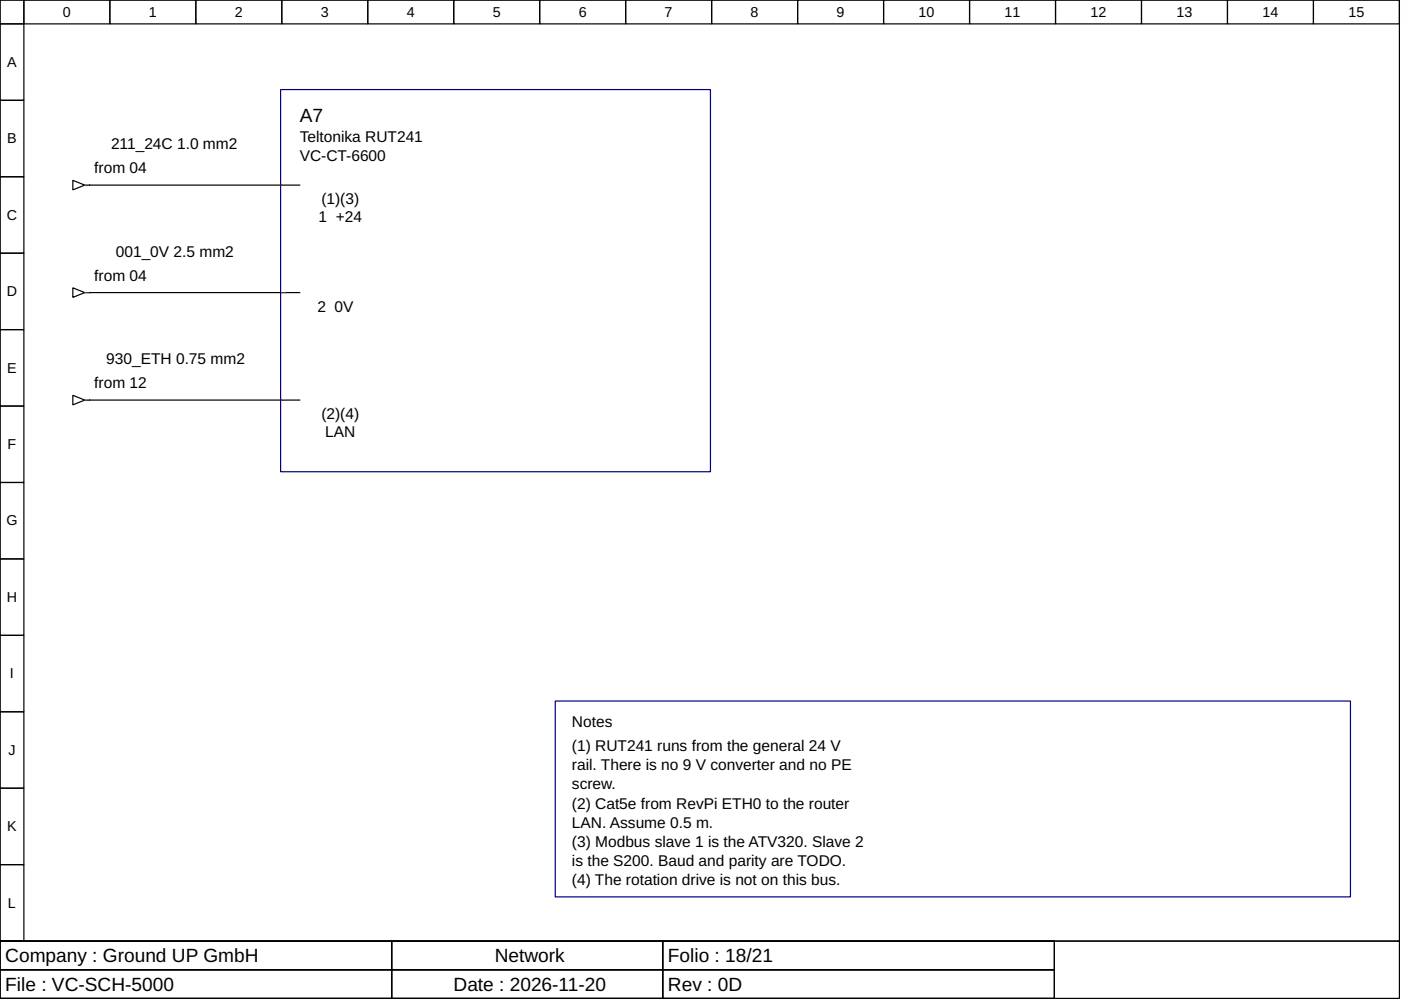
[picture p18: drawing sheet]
<svg xmlns="http://www.w3.org/2000/svg" width="310mm" height="222mm" viewBox="0 0 310 222" stroke-linecap="round" stroke-linejoin="round" font-family="sans-serif">
<defs><g id="words">
<g font-size="4.2">
<text x="66.4" y="27">A7</text>
<text x="1.2" y="213.1">Company : Ground UP GmbH</text>
<text x="109.6" y="213.1">Network</text>
<text x="148" y="213.1">Folio : 18/21</text>
<text x="1.2" y="219.5">File : VC-SCH-5000</text>
<text x="100.5" y="219.5">Date : 2026-11-20</text>
<text x="148" y="219.5">Rev : 0D</text>
</g>
<g font-size="3.4">
<text x="24.6" y="33.1">211_24C 1.0 mm2</text>
<text x="66.4" y="31.5">Teltonika RUT241</text>
<text x="66.4" y="35.7">VC-CT-6600</text>
<text x="20.9" y="38.4">from 04</text>
<text x="71.2" y="45.2">(1)(3)</text>
<text x="70.6" y="49.2">1 +24</text>
<text x="25.7" y="56.9">001_0V 2.5 mm2</text>
<text x="20.9" y="62.2">from 04</text>
<text x="70.3" y="69.1">2</text>
<text x="74.2" y="69.1">0V</text>
<text x="23.5" y="80.7">930_ETH 0.75 mm2</text>
<text x="20.9" y="86">from 12</text>
<text x="71.2" y="92.9">(2)(4)</text>
<text x="72.1" y="96.8">LAN</text>
<text x="126.7" y="161.1">Notes</text>
<text x="126.7" y="166.4">(1) RUT241 runs from the general 24 V</text>
<text x="126.7" y="170.7">rail. There is no 9 V converter and no PE</text>
<text x="126.7" y="174.9">screw.</text>
<text x="126.7" y="179.1">(2) Cat5e from RevPi ETH0 to the router</text>
<text x="126.7" y="183.4">LAN. Assume 0.5 m.</text>
<text x="126.7" y="187.6">(3) Modbus slave 1 is the ATV320. Slave 2</text>
<text x="126.7" y="191.8">is the S200. Baud and parity are TODO.</text>
<text x="126.7" y="196.1">(4) The rotation drive is not on this bus.</text>
</g>
<g font-size="3.2">
<text x="13.9" y="3.7">0</text>
<text x="33" y="3.7">1</text>
<text x="52" y="3.7">2</text>
<text x="71.1" y="3.7">3</text>
<text x="90.1" y="3.7">4</text>
<text x="109.2" y="3.7">5</text>
<text x="128.2" y="3.7">6</text>
<text x="147.3" y="3.7">7</text>
<text x="166.3" y="3.7">8</text>
<text x="185.4" y="3.7">9</text>
<text x="203.6" y="3.7">10</text>
<text x="222.6" y="3.7">11</text>
<text x="241.7" y="3.7">12</text>
<text x="260.7" y="3.7">13</text>
<text x="279.8" y="3.7">14</text>
<text x="298.8" y="3.7">15</text>
<text x="1.6" y="14.8">A</text>
<text x="1.6" y="31.8">B</text>
<text x="1.5" y="48.7">C</text>
<text x="1.5" y="65.6">D</text>
<text x="1.6" y="82.5">E</text>
<text x="1.7" y="99.5">F</text>
<text x="1.4" y="116.4">G</text>
<text x="1.5" y="133.3">H</text>
<text x="2.2" y="150.3">I</text>
<text x="1.9" y="167.2">J</text>
<text x="1.6" y="184.1">K</text>
<text x="1.8" y="201.1">L</text>
</g>
</g></defs>
<g fill="none" stroke="#000" stroke-width=".26">
<path d="M0 0h310.1v208.5h-310.1zM0 0h5.3v5.3h-5.3zM0 5.3h5.3v16.9h-5.3zM5.3 0h19v5.3h-19zM24.3 0h19.1v5.3h-19.1zM43.4 0h19v5.3h-19zM62.4 0h19.1v5.3h-19.1zM81.5 0h19v5.3h-19zM100.5 0h19.1v5.3h-19.1zM119.6 0h19v5.3h-19zM138.6 0h19.1v5.3h-19.1zM157.7 0h19v5.3h-19z"/>
<path d="M176.7 0h19.1v5.3h-19.1zM195.8 0h19v5.3h-19zM214.8 0h19.1v5.3h-19.1zM233.9 0h19v5.3h-19zM252.9 0h19.1v5.3h-19.1zM272 0h19v5.3h-19zM291 0h19.1v5.3h-19.1zM0 22.2h5.3v17h-5.3zM0 39.2h5.3v16.9h-5.3zM16.1 40l2.7 1-2.7 1.1zM0 56.1h5.3v16.9h-5.3zM18.8 41h.8"/>
<path d="M19.8 41h46.6M0 73h5.3v17h-5.3zM16.1 63.8l2.7 1-2.7 1.1zM18.8 64.8h.8M19.8 64.8h46.6M0 90h5.3v16.9h-5.3zM16.1 87.6l2.7 1-2.7 1.1zM18.8 88.6h.8M19.8 88.6h46.6M0 106.9h5.3v16.9h-5.3zM0 123.8h5.3v17h-5.3zM0 140.8h5.3v16.9h-5.3z"/>
<path d="M0 157.7h5.3v16.9h-5.3zM0 174.6h5.3v17h-5.3zM0 191.6h5.3v16.9h-5.3zM0 208.5h310.1v12.7h-310.1zM0 208.5h86.8v6.3h-86.8zM0 214.8h86.8v6.4h-86.8zM86.8 208.5h60v6.3h-60zM86.8 214.8h60v6.4h-60zM146.8 208.5h86.8v6.3h-86.8zM146.8 214.8h86.8v6.4h-86.8z"/>
</g>
<path d="M62.2 19.8h95.2v84.7h-95.2zM123 155.3h176.2v43.4h-176.2z" fill="none" stroke="#000080" stroke-width=".26"/>
<path d="M18.8 41h1M62.2 41h1M18.8 64.8h1M62.2 64.8h1M18.8 88.6h1M62.2 88.6h1" fill="none" stroke="#f00" stroke-width=".26"/>
<path d="M19.8 41h.1M62.2 41h.1M19.8 64.8h.1M62.2 64.8h.1M19.8 88.6h.1M62.2 88.6h.1" fill="none" stroke="#00f" stroke-width=".26"/>
<use href="#words"/>
</svg>
